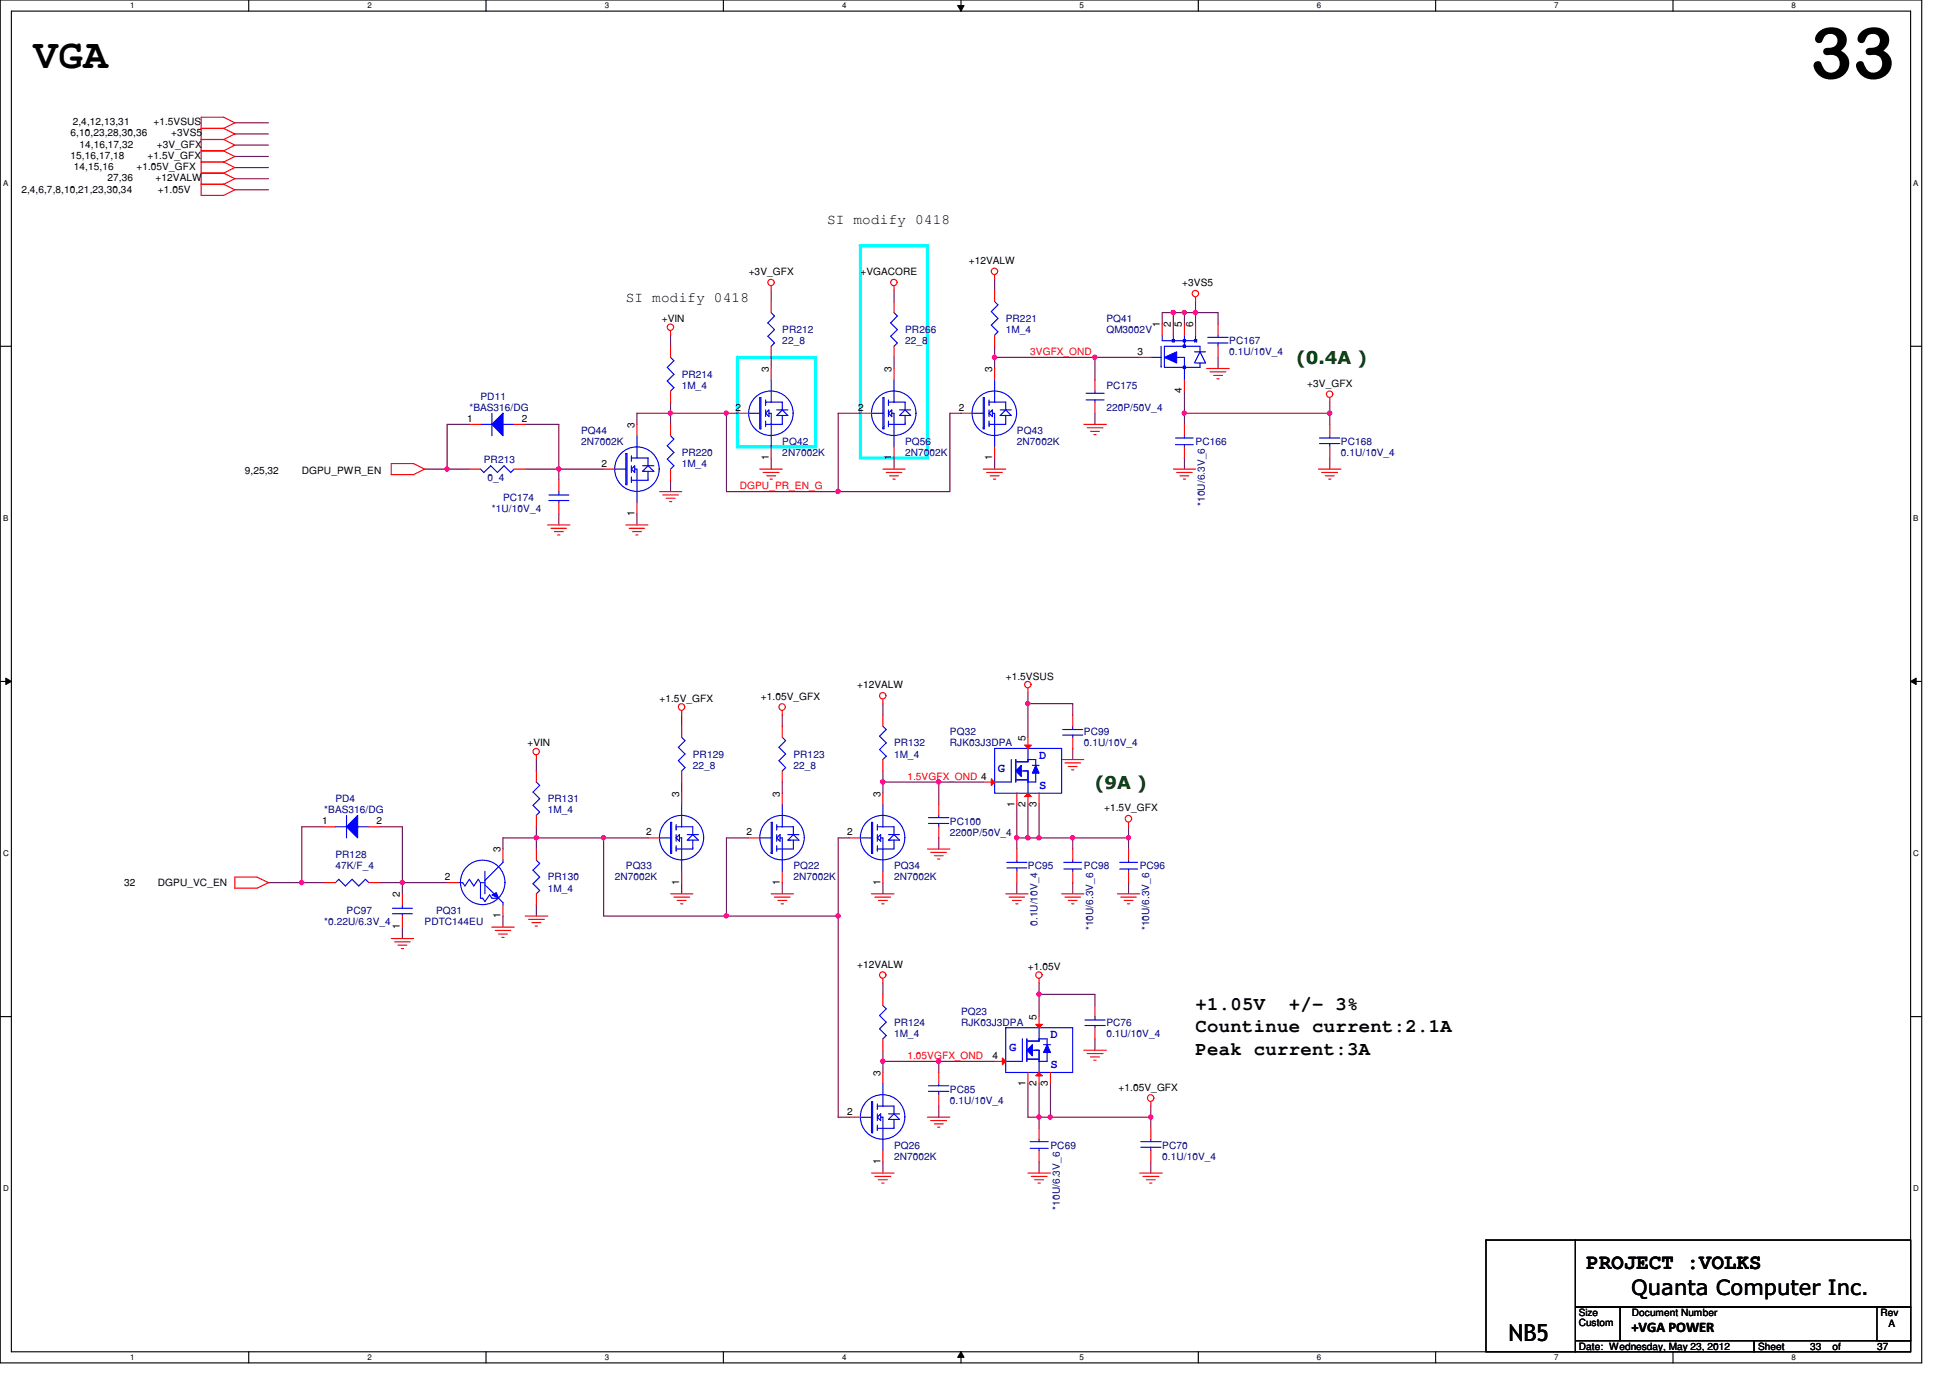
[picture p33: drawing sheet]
<svg xmlns="http://www.w3.org/2000/svg" width="297mm" height="210mm" viewBox="0 0 297 210" stroke-linecap="round" stroke-linejoin="round" font-family="sans-serif">
<defs><g id="words">
<text font-size="10.9" x="275.7" y="12">33</text>
<text font-size="6.3" x="5.1" y="10.3">VGA</text>
<text font-size="3.6" x="229.8" y="204.3">NB5</text>
<g font-size="3.2">
<text x="241.7" y="193.2">PROJECT :VOLKS</text>
<text x="248.5" y="197.3">Quanta Computer Inc.</text>
</g>
<g font-size="2.9">
<text x="182.1" y="153.9">+1.05V</text>
<text x="196.3" y="153.9">+/- 3%</text>
<text x="182.1" y="157.3">Countinue current:2.1A</text>
<text x="182.1" y="160.7">Peak current:3A</text>
</g>
<g font-size="2.7" fill="#003f00">
<text x="197.4" y="55.5">(0.4A )</text>
<text x="166.8" y="120.2">(9A )</text>
</g>
<g font-size="2.2">
<text x="126" y="34.2">SI modify 0418</text>
<text x="95.3" y="46.1">SI modify 0418</text>
<text x="248.5" y="202.9">+VGA POWER</text>
</g>
<g font-size="1.9" fill="#00f">
<text x="152" y="117.6">G</text>
<text x="158.3" y="115.6">D</text>
<text x="158.3" y="120.2">S</text>
<text x="153.7" y="160.1">G</text>
<text x="160" y="158.1">D</text>
<text x="160" y="162.7">S</text>
</g>
<g font-size="1.5">
<text x="10.7" y="20.8">6,10,23,28,30,36</text>
<text x="11.1" y="19.1">2,4,12,13,31</text>
<text x="12.1" y="22.5">14,16,17,32</text>
<text x="23.4" y="19.1">+1.5VSUS</text>
<text x="23.9" y="22.5">+3V_GFX</text>
<text x="26.1" y="20.8">+3VS5</text>
<text x="3.3" y="29.5">2,4,6,7,8,10,21,23,30,34</text>
<text x="10.7" y="24.2">15,16,17,18</text>
<text x="11.3" y="25.9">14,15,16</text>
<text x="16.4" y="27.6">27,36</text>
<text x="20.8" y="25.9">+1.05V_GFX</text>
<text x="22.5" y="24.2">+1.5V_GFX</text>
<text x="23.7" y="27.6">+12VALW</text>
<text x="24" y="29.5">+1.05V</text>
<text x="114" y="41.9">+3V_GFX</text>
<text x="131.1" y="41.9">+VGACORE</text>
<text x="147.6" y="40.2">+12VALW</text>
<text x="180.1" y="43.6">+3VS5</text>
<text x="100.8" y="49">+VIN</text>
<text x="176.7" y="49.9" transform="rotate(-90 176.7 49.9)">1</text>
<text x="178.3" y="49.9" transform="rotate(-90 178.3 49.9)">2</text>
<text x="180" y="49.9" transform="rotate(-90 180 49.9)">5</text>
<text x="181.7" y="49.9" transform="rotate(-90 181.7 49.9)">6</text>
<text x="117.1" y="56.7" transform="rotate(-90 117.1 56.7)">3</text>
<text x="135.8" y="56.7" transform="rotate(-90 135.8 56.7)">3</text>
<text x="151.1" y="56.7" transform="rotate(-90 151.1 56.7)">3</text>
<text x="173.3" y="54.1">3</text>
<text x="180" y="59.9" transform="rotate(-90 180 59.9)">4</text>
<text x="199.1" y="58.9">+3V_GFX</text>
<text x="71.2" y="64.3">1</text>
<text x="79.5" y="64.3">2</text>
<text x="96.6" y="65.2" transform="rotate(-90 96.6 65.2)">3</text>
<text x="112" y="62.6">2</text>
<text x="130.7" y="62.6">2</text>
<text x="146" y="62.6">2</text>
<text x="91.6" y="71.1">2</text>
<text x="117.1" y="70.1" transform="rotate(-90 117.1 70.1)">1</text>
<text x="135.8" y="70.1" transform="rotate(-90 135.8 70.1)">1</text>
<text x="151.1" y="70.1" transform="rotate(-90 151.1 70.1)">1</text>
<text x="37.3" y="72.2">9,25,32</text>
<text x="46" y="72.2">DGPU_PWR_EN</text>
<text x="96.6" y="78.6" transform="rotate(-90 96.6 78.6)">1</text>
<text x="100.5" y="106.9">+1.5V_GFX</text>
<text x="115.9" y="106.6">+1.05V_GFX</text>
<text x="130.6" y="104.9">+12VALW</text>
<text x="153.2" y="103.5">+1.5VSUS</text>
<text x="80.3" y="113.7">+VIN</text>
<text x="156.2" y="112.8" transform="rotate(-90 156.2 112.8)">5</text>
<text x="49.1" y="125.6">1</text>
<text x="57.4" y="125.6">2</text>
<text x="103.5" y="121.3" transform="rotate(-90 103.5 121.3)">3</text>
<text x="118.8" y="121.3" transform="rotate(-90 118.8 121.3)">3</text>
<text x="134.1" y="121.3" transform="rotate(-90 134.1 121.3)">3</text>
<text x="154.5" y="122.9" transform="rotate(-90 154.5 122.9)">1</text>
<text x="156.2" y="122.9" transform="rotate(-90 156.2 122.9)">2</text>
<text x="157.9" y="122.9" transform="rotate(-90 157.9 122.9)">3</text>
<text x="168.2" y="123.6">+1.5V_GFX</text>
<text x="76.2" y="129.8" transform="rotate(-90 76.2 129.8)">3</text>
<text x="98.4" y="127.3">2</text>
<text x="113.7" y="127.3">2</text>
<text x="129" y="127.3">2</text>
<text x="18.9" y="135">32</text>
<text x="24" y="135">DGPU_VC_EN</text>
<text x="60.9" y="136.7" transform="rotate(-90 60.9 136.7)">2</text>
<text x="67.8" y="134.1">2</text>
<text x="103.5" y="134.7" transform="rotate(-90 103.5 134.7)">1</text>
<text x="118.8" y="134.7" transform="rotate(-90 118.8 134.7)">1</text>
<text x="134.1" y="134.7" transform="rotate(-90 134.1 134.7)">1</text>
<text x="60.9" y="141.6" transform="rotate(-90 60.9 141.6)">1</text>
<text x="76.2" y="139.9" transform="rotate(-90 76.2 139.9)">1</text>
<text x="130.6" y="147.4">+12VALW</text>
<text x="156.6" y="147.7">+1.05V</text>
<text x="157.9" y="155.4" transform="rotate(-90 157.9 155.4)">5</text>
<text x="151.2" y="161.3">4</text>
<text x="134.1" y="163.9" transform="rotate(-90 134.1 163.9)">3</text>
<text x="156.2" y="165.4" transform="rotate(-90 156.2 165.4)">1</text>
<text x="157.9" y="165.4" transform="rotate(-90 157.9 165.4)">2</text>
<text x="159.6" y="165.4" transform="rotate(-90 159.6 165.4)">3</text>
<text x="170.4" y="166.1">+1.05V_GFX</text>
<text x="129" y="169.8">2</text>
<text x="134.1" y="177.3" transform="rotate(-90 134.1 177.3)">1</text>
<text x="240.5" y="200.5">Size</text>
<text x="240.5" y="202">Custom</text>
<text x="248.6" y="200.5">Document Number</text>
<text x="286.4" y="200.5">Rev</text>
<text x="287.7" y="202.2">A</text>
<text x="240.5" y="205.6">Date: Wednesday, May 23, 2012</text>
<text x="267.8" y="205.6">Sheet</text>
<text x="275.7" y="205.6">33</text>
<text x="279.1" y="205.6">of</text>
<text x="286" y="205.6">37</text>
</g>
<g font-size="1.5" fill="#00007f">
<text x="119.2" y="50.8">PR212</text>
<text x="119.2" y="52.5">22_8</text>
<text x="137.9" y="50.8">PR266</text>
<text x="137.9" y="52.5">22_8</text>
<text x="153.2" y="49">PR221</text>
<text x="153.2" y="50.8">1M_4</text>
<text x="168.5" y="49">PQ41</text>
<text x="168.5" y="50.8">QM3002V</text>
<text x="187.2" y="52.5">PC167</text>
<text x="103.8" y="57.5">PR214</text>
<text x="103.8" y="59.3">1M_4</text>
<text x="168.5" y="59.3">PC175</text>
<text x="187.2" y="54.1">0.1U/10V_4</text>
<text x="71.5" y="62.7">*BAS316/DG</text>
<text x="73.2" y="61">PD11</text>
<text x="168.5" y="62.7">220P/50V_4</text>
<text x="73.7" y="70.5">PR213</text>
<text x="88.5" y="66">PQ44</text>
<text x="88.5" y="67.8">2N7002K</text>
<text x="103.8" y="69.5">PR220</text>
<text x="103.8" y="71.2">1M_4</text>
<text x="119.2" y="67.8">PQ42</text>
<text x="119.2" y="69.5">2N7002K</text>
<text x="137.9" y="67.8">PQ56</text>
<text x="137.9" y="69.5">2N70</text>
<text x="141.6" y="69.5">02K</text>
<text x="154.9" y="66">PQ43</text>
<text x="154.9" y="67.8">2N7002K</text>
<text x="182.1" y="67.8">PC166</text>
<text x="204.3" y="67.8">PC168</text>
<text x="204.3" y="69.5">0.1U/10V_4</text>
<text x="74.3" y="73.2">0_4</text>
<text x="74.9" y="78">*1U/10V_4</text>
<text x="76.6" y="76.3">PC174</text>
<text x="183.6" y="77.1" transform="rotate(-90 183.6 77.1)">*10U/6.3V_6</text>
<text x="136.2" y="113.7">PR132</text>
<text x="144.7" y="112">PQ32</text>
<text x="144.7" y="113.7">RJK03J3DPA</text>
<text x="165.1" y="112">PC99</text>
<text x="165.1" y="113.7">0.1U/10V_4</text>
<text x="105.5" y="115.4">PR129</text>
<text x="105.5" y="117.1">22_8</text>
<text x="120.9" y="115.4">PR123</text>
<text x="120.9" y="117.1">22_8</text>
<text x="136.2" y="115.4">1M_4</text>
<text x="49.4" y="123.9">*BAS316/DG</text>
<text x="51.1" y="122.2">PD4</text>
<text x="83.4" y="122.2">PR131</text>
<text x="83.4" y="123.9">1M_4</text>
<text x="144.7" y="125.6">PC100</text>
<text x="51.1" y="130.7">PR128</text>
<text x="144.7" y="127.3">2200P/50V_4</text>
<text x="51.1" y="132.4">47K/F_4</text>
<text x="83.4" y="134.1">PR130</text>
<text x="83.4" y="135.8">1M_4</text>
<text x="93.6" y="134.1">2N7002K</text>
<text x="95.3" y="132.4">PQ33</text>
<text x="120.9" y="132.4">PQ22</text>
<text x="120.9" y="134.1">2N7002K</text>
<text x="136.2" y="132.4">PQ34</text>
<text x="136.2" y="134.1">2N7002K</text>
<text x="156.6" y="132.4">PC95</text>
<text x="165.1" y="132.4">PC98</text>
<text x="173.6" y="132.4">PC96</text>
<text x="49.4" y="140.9">*0.22U/6.3V_4</text>
<text x="52.8" y="139.2">PC97</text>
<text x="64.7" y="140.9">PDTC144EU</text>
<text x="66.4" y="139.2">PQ31</text>
<text x="158" y="141.1" transform="rotate(-90 158 141.1)">0.1U/10V_4</text>
<text x="166.5" y="141.7" transform="rotate(-90 166.5 141.7)">*10U/6.3V_6</text>
<text x="175" y="141.7" transform="rotate(-90 175 141.7)">*10U/6.3V_6</text>
<text x="146.4" y="154.6">PQ23</text>
<text x="136.2" y="156.3">PR124</text>
<text x="136.2" y="157.9">1M_4</text>
<text x="146.4" y="156.3">RJK03J3DPA</text>
<text x="168.5" y="156.3">PC76</text>
<text x="168.5" y="157.9">0.1U/10V_4</text>
<text x="144.7" y="166.5">PC85</text>
<text x="144.7" y="168.1">0.1U/10V_4</text>
<text x="136.2" y="175">PQ26</text>
<text x="136.2" y="176.7">2N7002K</text>
<text x="160" y="175">PC69</text>
<text x="177" y="175">PC70</text>
<text x="177" y="176.7">0.1U/10V_4</text>
<text x="161.5" y="184.3" transform="rotate(-90 161.5 184.3)">*10U/6.3V_6</text>
</g>
<g font-size="1.5" fill="#f00">
<text x="156.9" y="54.1">3VGFX_OND</text>
<text x="112.7" y="74.5">DGPU_PR_EN_G</text>
<text x="138.2" y="118.8">1.5VGFX_OND 4</text>
<text x="138.2" y="161.3">1.05VGFX_OND</text>
</g>
<g font-size="1.2">
<text x="19.8" y="1.3">1</text>
<text x="56" y="1.3">2</text>
<text x="92.1" y="1.3">3</text>
<text x="128.3" y="1.3">4</text>
<text x="164.5" y="1.3">5</text>
<text x="200.6" y="1.3">6</text>
<text x="236.8" y="1.3">7</text>
<text x="272.9" y="1.3">8</text>
<text x=".5" y="28.3">A</text>
<text x="291.5" y="28.3">A</text>
<text x=".5" y="79.4">B</text>
<text x="291.5" y="79.4">B</text>
<text x=".5" y="130.4">C</text>
<text x="291.5" y="130.4">C</text>
<text x=".5" y="181.5">D</text>
<text x="291.5" y="181.5">D</text>
<text x="19.8" y="207.2">1</text>
<text x="56" y="207.2">2</text>
<text x="92.1" y="207.2">3</text>
<text x="128.3" y="207.2">4</text>
<text x="164.5" y="207.2">5</text>
<text x="200.6" y="207.2">6</text>
<text x="236.8" y="207.2">7</text>
<text x="272.9" y="207.2">8</text>
</g>
</g></defs>
<path d="M0 0h292.7v207.6h-292.7zM1.7 1.7h289.3v204.2h-289.3z" fill="none" stroke="#000" stroke-width=".17"/>
<g fill="#fff">
<path d="M19.8 .2h.6v1.3h-.6z"/>
<path d="M19.8 206.1h.6v1.3h-.6z"/>
</g>
<path d="M37.9 0v1.7M37.9 205.9v1.7" fill="none" stroke="#000" stroke-width=".17"/>
<g fill="#fff">
<path d="M56 .2h.6v1.3h-.6z"/>
<path d="M56 206.1h.6v1.3h-.6z"/>
</g>
<path d="M74 0v1.7M74 205.9v1.7" fill="none" stroke="#000" stroke-width=".17"/>
<g fill="#fff">
<path d="M92.1 .2h.6v1.3h-.6z"/>
<path d="M92.1 206.1h.6v1.3h-.6z"/>
</g>
<path d="M110.2 0v1.7M110.2 205.9v1.7" fill="none" stroke="#000" stroke-width=".17"/>
<g fill="#fff">
<path d="M128.3 .2h.6v1.3h-.6z"/>
<path d="M128.3 206.1h.6v1.3h-.6z"/>
</g>
<path d="M146.4 0v1.7M146.4 205.9v1.7" fill="none" stroke="#000" stroke-width=".17"/>
<path d="M145.9 .8h1l-.5 .9zM146.4 205.9l.5 .9h-1z" fill="#000"/>
<path d="M145.9 .8h1l-.5 .9zM146.4 205.9l.5 .9h-1z" fill="none" stroke="#000" stroke-width=".15"/>
<g fill="#fff">
<path d="M164.5 .2h.6v1.3h-.6z"/>
<path d="M164.5 206.1h.6v1.3h-.6z"/>
</g>
<path d="M182.5 0v1.7M182.5 205.9v1.7" fill="none" stroke="#000" stroke-width=".17"/>
<g fill="#fff">
<path d="M200.6 .2h.6v1.3h-.6z"/>
<path d="M200.6 206.1h.6v1.3h-.6z"/>
</g>
<path d="M218.7 0v1.7M218.7 205.9v1.7" fill="none" stroke="#000" stroke-width=".17"/>
<g fill="#fff">
<path d="M236.8 .2h.6v1.3h-.6z"/>
<path d="M236.8 206.1h.6v1.3h-.6z"/>
</g>
<path d="M254.8 0v1.7M254.8 205.9v1.7" fill="none" stroke="#000" stroke-width=".17"/>
<g fill="#fff">
<path d="M272.9 .2h.7v1.3h-.7z"/>
<path d="M272.9 206.1h.7v1.3h-.7z"/>
<path d="M.5 27.2h.7v1.4h-.7z"/>
<path d="M291.5 27.2h.7v1.4h-.7z"/>
<path d="M.5 78.3h.7v1.3h-.7z"/>
<path d="M291.5 78.3h.7v1.3h-.7z"/>
</g>
<path d="M0 52.7h1.7M291 52.7h1.7" fill="none" stroke="#000" stroke-width=".17"/>
<g fill="#fff">
<path d="M.5 129.3h.8v1.4h-.8z"/>
<path d="M291.5 129.3h.8v1.4h-.8z"/>
</g>
<path d="M0 103.8h1.7M291 103.8h1.7" fill="none" stroke="#000" stroke-width=".17"/>
<path d="M.9 103.3l.8 .5-.8 .5zM291 103.8l.9-.5v1z" fill="#000"/>
<path d="M.9 103.3l.8 .5-.8 .5zM291 103.8l.9-.5v1z" fill="none" stroke="#000" stroke-width=".15"/>
<g fill="#fff">
<path d="M.5 180.4h.8v1.3h-.8z"/>
<path d="M291.5 180.4h.8v1.3h-.8z"/>
</g>
<path d="M0 154.9h1.7M291 154.9h1.7" fill="none" stroke="#000" stroke-width=".17"/>
<path d="M131.1 37.4h10.2v32.4h-10.2zM112.3 54.4h11.9v13.7h-11.9z" fill="none" stroke="#0ff" stroke-width=".51"/>
<path d="M102.1 51.1v1.6M117.5 44.2v1.7M117.5 54.4v1.7M151.5 52.7v1.7M97 62.9v1.7M97 78.3v1.7M102.1 62.9h8.6v12M117.5 69.8v1.7" fill="none" stroke="#7f003f" stroke-width=".17"/>
<circle cx="151.5" cy="54.4" r=".32" fill="#f0f"/>
<circle cx="151.5" cy="54.4" r=".32" fill="none" stroke="#f0f" stroke-width=".17"/>
<path d="M166.8 54.4h-15.3v1.7" fill="none" stroke="#7f003f" stroke-width=".17"/>
<circle cx="166.8" cy="54.4" r=".32" fill="#f0f"/>
<circle cx="166.8" cy="54.4" r=".32" fill="none" stroke="#f0f" stroke-width=".17"/>
<path d="M151.5 42.5v1.7M110.7 62.9h1.6M151.5 69.8v1.7" fill="none" stroke="#7f003f" stroke-width=".17"/>
<circle cx="110.6" cy="62.9" r=".32" fill="#f0f"/>
<circle cx="110.6" cy="62.9" r=".32" fill="none" stroke="#f0f" stroke-width=".17"/>
<path d="M102.1 61.3v3.3" fill="none" stroke="#7f003f" stroke-width=".17"/>
<circle cx="102.1" cy="62.9" r=".32" fill="#f0f"/>
<circle cx="102.1" cy="62.9" r=".32" fill="none" stroke="#f0f" stroke-width=".17"/>
<path d="M97 62.9h5.1M102.1 73.2v1.7M110.7 74.9h17" fill="none" stroke="#7f003f" stroke-width=".17"/>
<circle cx="127.6" cy="74.9" r=".32" fill="#f0f"/>
<circle cx="127.6" cy="74.9" r=".32" fill="none" stroke="#f0f" stroke-width=".17"/>
<path d="M81.7 115.7v1.7M76.6 127.6v1.7M76.6 139.5v1.7M81.7 127.6v1.7" fill="none" stroke="#7f003f" stroke-width=".17"/>
<circle cx="81.7" cy="127.6" r=".32" fill="#f0f"/>
<circle cx="81.7" cy="127.6" r=".32" fill="none" stroke="#f0f" stroke-width=".17"/>
<path d="M81.7 137.8v1.7M91.9 127.6h6.8M163.4 127.6h8.5" fill="none" stroke="#7f003f" stroke-width=".17"/>
<circle cx="171.9" cy="127.6" r=".32" fill="#f0f"/>
<circle cx="171.9" cy="127.6" r=".32" fill="none" stroke="#f0f" stroke-width=".17"/>
<circle cx="163.4" cy="127.6" r=".32" fill="#f0f"/>
<circle cx="163.4" cy="127.6" r=".32" fill="none" stroke="#f0f" stroke-width=".17"/>
<path d="M154.9 127.6v1.7M154.9 134.5v1.6M171.9 125.9v1.7M171.9 134.5v1.6" fill="none" stroke="#7f003f" stroke-width=".17"/>
<circle cx="154.9" cy="127.6" r=".32" fill="#f0f"/>
<circle cx="154.9" cy="127.6" r=".32" fill="none" stroke="#f0f" stroke-width=".17"/>
<path d="M156.6 107.2v5.1M127.7 127.6h1.7M154.9 127.6h1.7M171.9 127.6v1.7" fill="none" stroke="#7f003f" stroke-width=".17"/>
<circle cx="156.6" cy="107.2" r=".32" fill="#f0f"/>
<circle cx="156.6" cy="107.2" r=".32" fill="none" stroke="#f0f" stroke-width=".17"/>
<path d="M156.6 127.6h1.7" fill="none" stroke="#7f003f" stroke-width=".17"/>
<circle cx="158.3" cy="127.6" r=".32" fill="#f0f"/>
<circle cx="158.3" cy="127.6" r=".32" fill="none" stroke="#f0f" stroke-width=".17"/>
<path d="M143 119.1h6.8" fill="none" stroke="#7f003f" stroke-width=".17"/>
<circle cx="143" cy="119.1" r=".32" fill="#f0f"/>
<circle cx="143" cy="119.1" r=".32" fill="none" stroke="#f0f" stroke-width=".17"/>
<path d="M154.9 122.5v5.1M156.6 122.5v5.1M158.3 122.5v5.1" fill="none" stroke="#7f003f" stroke-width=".17"/>
<circle cx="156.6" cy="127.6" r=".32" fill="#f0f"/>
<circle cx="156.6" cy="127.6" r=".32" fill="none" stroke="#f0f" stroke-width=".17"/>
<path d="M134.5 117.4v1.7M143 119.1v3.4M143 127.6v1.7" fill="none" stroke="#7f003f" stroke-width=".17"/>
<circle cx="134.5" cy="119.1" r=".32" fill="#f0f"/>
<circle cx="134.5" cy="119.1" r=".32" fill="none" stroke="#f0f" stroke-width=".17"/>
<path d="M134.5 107.2v1.7M143 119.1h-8.5v1.7M91.9 127.6v11.9M134.5 134.5v1.6" fill="none" stroke="#7f003f" stroke-width=".17"/>
<circle cx="91.9" cy="127.6" r=".32" fill="#f0f"/>
<circle cx="91.9" cy="127.6" r=".32" fill="none" stroke="#f0f" stroke-width=".17"/>
<path d="M127.7 139.5v30.7" fill="none" stroke="#7f003f" stroke-width=".17"/>
<circle cx="127.6" cy="139.5" r=".32" fill="#f0f"/>
<circle cx="127.6" cy="139.5" r=".32" fill="none" stroke="#f0f" stroke-width=".17"/>
<path d="M35.8 18.7h5.1M35.8 27.2h5.1M35.8 25.5h5.1M35.8 23.8h5.1M35.8 22.1h5.1M35.8 20.4h5.1M156.6 105.5v1.7h6.8v1.7M163.4 114v1.7M49.4 125.9h-3.4v8.6h3.4" fill="none" stroke="#7f003f" stroke-width=".17"/>
<circle cx="45.9" cy="134.4" r=".32" fill="#f0f"/>
<circle cx="45.9" cy="134.4" r=".32" fill="none" stroke="#f0f" stroke-width=".17"/>
<path d="M40.9 134.5h5.1M61.3 125.9v8.6h6.8M61.3 141.2v1.8" fill="none" stroke="#7f003f" stroke-width=".17"/>
<circle cx="61.3" cy="134.4" r=".32" fill="#f0f"/>
<circle cx="61.3" cy="134.4" r=".32" fill="none" stroke="#f0f" stroke-width=".17"/>
<path d="M71.5 64.6h-3.4v6.9h3.4M80 64.6h5.1M91.9 71.5h-6.8v1.7M61.3 134.5v1.6M81.7 125.9v1.7h-5.1" fill="none" stroke="#7f003f" stroke-width=".17"/>
<circle cx="68.1" cy="71.4" r=".32" fill="#f0f"/>
<circle cx="68.1" cy="71.4" r=".32" fill="none" stroke="#f0f" stroke-width=".17"/>
<path d="M64.7 71.5h3.4M85.1 64.6v6.9" fill="none" stroke="#7f003f" stroke-width=".17"/>
<circle cx="85.1" cy="71.4" r=".32" fill="#f0f"/>
<circle cx="85.1" cy="71.4" r=".32" fill="none" stroke="#f0f" stroke-width=".17"/>
<g fill="none" stroke="#7f003f" stroke-width=".17">
<path d="M35.8 28.9h5.1M80 71.5h5.1M85.1 78.3v1.7M103.8 108.9v1.7M103.8 119.1v1.7M119.2 108.9v1.7M119.2 119.1v1.7M57.9 125.9h3.4M57.9 134.5h3.4M81.7 127.6h10.2M103.8 134.5v1.6M114 127.6h-3.3v11.9h17"/>
<path d="M119.2 134.5v1.6M127.7 170.2h1.7"/>
</g>
<circle cx="110.6" cy="139.5" r=".32" fill="#f0f"/>
<circle cx="110.6" cy="139.5" r=".32" fill="none" stroke="#f0f" stroke-width=".17"/>
<path d="M177 47.6h1.7M182.1 47.6h3.4M202.6 61.3v3.3M202.6 69.8v1.7M91.9 139.5h18.8M127.7 127.6v11.9" fill="none" stroke="#7f003f" stroke-width=".17"/>
<circle cx="182.1" cy="47.6" r=".32" fill="#f0f"/>
<circle cx="182.1" cy="47.6" r=".32" fill="none" stroke="#f0f" stroke-width=".17"/>
<path d="M177 47.6v1.8M178.7 47.6h1.7M182.1 45.9v1.7" fill="none" stroke="#7f003f" stroke-width=".17"/>
<circle cx="178.7" cy="47.6" r=".32" fill="#f0f"/>
<circle cx="178.7" cy="47.6" r=".32" fill="none" stroke="#f0f" stroke-width=".17"/>
<path d="M166.8 54.4v3.5M178.7 47.6v1.8M166.8 62.9v1.7M180.4 62.9h22.2" fill="none" stroke="#7f003f" stroke-width=".17"/>
<circle cx="202.5" cy="62.9" r=".32" fill="#f0f"/>
<circle cx="202.5" cy="62.9" r=".32" fill="none" stroke="#f0f" stroke-width=".17"/>
<circle cx="180.4" cy="62.9" r=".32" fill="#f0f"/>
<circle cx="180.4" cy="62.9" r=".32" fill="none" stroke="#f0f" stroke-width=".17"/>
<path d="M180.4 47.6v1.8M180.4 59.6v3.3" fill="none" stroke="#7f003f" stroke-width=".17"/>
<circle cx="180.4" cy="47.6" r=".32" fill="#f0f"/>
<circle cx="180.4" cy="47.6" r=".32" fill="none" stroke="#f0f" stroke-width=".17"/>
<path d="M166.8 54.4h6.8M180.4 47.6h1.7v1.8M185.5 47.6v1.8M185.5 54.4v1.7M180.4 62.9v1.7M180.4 69.8v1.7M158.3 127.6h5.1v1.7M163.4 134.5v1.6M175.3 170.2v1.7M175.3 177v1.7" fill="none" stroke="#7f003f" stroke-width=".17"/>
<circle cx="175.3" cy="170.2" r=".32" fill="#f0f"/>
<circle cx="175.3" cy="170.2" r=".32" fill="none" stroke="#f0f" stroke-width=".17"/>
<path d="M158.3 151.5h8.5M158.3 170.2h1.7" fill="none" stroke="#7f003f" stroke-width=".17"/>
<circle cx="158.3" cy="151.4" r=".32" fill="#f0f"/>
<circle cx="158.3" cy="151.4" r=".32" fill="none" stroke="#f0f" stroke-width=".17"/>
<path d="M158.3 149.7v5.2M160 170.2h15.3" fill="none" stroke="#7f003f" stroke-width=".17"/>
<circle cx="160" cy="170.2" r=".32" fill="#f0f"/>
<circle cx="160" cy="170.2" r=".32" fill="none" stroke="#f0f" stroke-width=".17"/>
<path d="M143 161.7h8.5M156.6 170.2h1.7M175.3 168.5v1.7" fill="none" stroke="#7f003f" stroke-width=".17"/>
<circle cx="143" cy="161.6" r=".32" fill="#f0f"/>
<circle cx="143" cy="161.6" r=".32" fill="none" stroke="#f0f" stroke-width=".17"/>
<path d="M134.5 160v3.4M143 161.7v1.7M143 168.5v1.7M156.6 165.1v5.1M158.3 165.1v5.1M160 165.1v5.1" fill="none" stroke="#7f003f" stroke-width=".17"/>
<circle cx="134.5" cy="161.6" r=".32" fill="#f0f"/>
<circle cx="134.5" cy="161.6" r=".32" fill="none" stroke="#f0f" stroke-width=".17"/>
<path d="M134.5 149.7v1.8M166.8 151.5v1.7M166.8 158.2v1.8M134.5 161.7h8.5M134.5 177v1.7M158.3 170.2v1.7M158.3 177v1.7" fill="none" stroke="#7f003f" stroke-width=".17"/>
<circle cx="158.3" cy="170.2" r=".32" fill="#f0f"/>
<circle cx="158.3" cy="170.2" r=".32" fill="none" stroke="#f0f" stroke-width=".17"/>
<path d="M136.2 44.2v1.7M136.2 54.4v1.7M131.1 62.9h-3.4v12h17v-12h1.7M136.2 69.8v1.7" fill="none" stroke="#7f003f" stroke-width=".17"/>
<g fill="none" stroke="#f00" stroke-width=".17">
<path d="M30.6 19.6h3.5M34.1 19.6l1.7-.9-1.7-.8h-3.5v11.9h3.5l1.7-.9-1.7-.8M34.1 19.6l1.7 .8-1.7 .9M30.6 23h3.5M30.6 24.7h3.5M30.6 26.4h3.5M30.6 28.1h3.5M30.6 21.3h3.5M34.1 23l1.7 .8-1.7 .9M34.1 26.4l1.7 .8-1.7 .9M34.1 21.3l1.7 .8-1.7 .9M34.1 24.7l1.7 .8-1.7 .9"/>
<path d="M102.1 50.4v.7M117.5 43.6v.6M136.2 43.6v.6M151.5 41.9v.6M151.5 44.2v1.7M151.5 51.1v1.6M182.1 45.3v.6M183.8 56.1h3.4M184.3 56.6h2.4M184.9 57.2h1.3M185.4 57.7h.3M59.6 70.6h3.4l1.7 .9-1.7 .8h-3.4z"/>
<path d="M83.4 80h3.4M95.3 80h3.4M100.5 74.9h3.3M101 75.4h2.3M101.5 75.9h1.3M102 76.4h.3M115.7 71.5h3.5M116.2 72h2.5M116.8 72.5h1.3M117.3 73h.3M134.5 71.5h3.4M135 72h2.4"/>
<path d="M135.5 72.5h1.4M136 73h.4M149.8 71.5h3.4M150.3 72h2.4M150.8 72.5h1.4M151.3 73h.4M165.1 64.6h3.4M165.6 65.2h2.4M166.1 65.7h1.4M166.6 66.2h.4M178.7 71.5h3.4M179.2 72h2.4"/>
<path d="M179.7 72.5h1.4M180.3 73h.3M180.4 64.6v1.8M180.4 68.1v1.7M200.8 71.5h3.5M201.3 72h2.4M201.9 72.5h1.3M202.4 73h.3M202.6 60.6v.7M83.9 80.5h2.4M84.5 81h1.3M85 81.5h.3"/>
<path d="M95.8 80.5h2.4M96.3 81h1.4M96.9 81.5h.3M81.7 115v.7M103.8 108.2v.7M119.2 108.2v.7M134.5 106.5v.7M156.6 104.8v.7M161.7 115.7h3.4M162.2 116.2h2.4M162.7 116.8h1.4M163.2 117.3h.4"/>
<path d="M35.8 133.6h3.4l1.7 .9-1.7 .8h-3.4zM80 139.5h3.4M102.1 136.1h3.4M102.7 136.7h2.3M103.2 137.2h1.3M103.7 137.7h.3M117.5 136.1h3.4M118 136.7h2.4M118.5 137.2h1.3M119 137.7h.3M129.4 127.6h1.7M132.8 136.1h3.4"/>
<path d="M133.3 136.7h2.4M133.8 137.2h1.4M134.3 137.7h.4M134.5 120.8v1.7M134.5 132.7v1.8M141.3 129.3h3.4M141.8 129.8h2.4M142.3 130.3h1.4M142.8 130.9h.4M153.2 136.1h3.4M153.7 136.7h2.4M154.2 137.2h1.4"/>
<path d="M154.7 137.7h.4M161.7 136.1h3.4M162.2 136.7h2.4M162.7 137.2h1.4M163.2 137.7h.4M170.2 136.1h3.4M170.7 136.7h2.4M171.2 137.2h1.4M171.7 137.7h.4M171.9 125.3v.6M59.6 143h3.4M60.1 143.5h2.4"/>
<path d="M60.6 144h1.4M61.1 144.5h.4M74.9 141.2h3.4M75.4 141.7h2.4M75.9 142.3h1.4M76.5 142.8h.3M80.5 140h2.4M81 140.5h1.4M81.5 141.1h.4M134.5 149.1v.6M158.3 149.1v.6M165.1 160h3.4"/>
<path d="M129.4 170.2h1.7M132.8 178.7h3.4M133.3 179.2h2.4M133.8 179.7h1.4M134.5 163.4v1.7M134.5 175.3v1.7M141.3 170.2h3.4M141.8 170.7h2.4M142.3 171.2h1.4M142.8 171.7h.4M143 163.4v1.7M143 166.8v1.7"/>
<path d="M156.6 178.7h3.4M157.1 179.2h2.4M157.6 179.7h1.4M165.6 160.5h2.4M166.1 161h1.4M166.6 161.5h.4M173.6 178.7h3.4M174.1 179.2h2.4M174.6 179.7h1.4M175.3 167.8v.7M134.3 180.2h.4M158.1 180.2h.4"/>
<path d="M175.1 180.2h.4"/>
<circle cx="102.1" cy="49.8" r=".49"/>
<circle cx="117.4" cy="43" r=".49"/>
<circle cx="136.2" cy="43" r=".49"/>
<circle cx="151.5" cy="41.3" r=".49"/>
<circle cx="182.1" cy="44.7" r=".49"/>
<circle cx="202.5" cy="60" r=".49"/>
<circle cx="81.7" cy="114.5" r=".49"/>
<circle cx="103.8" cy="107.7" r=".5"/>
<circle cx="119.1" cy="107.7" r=".5"/>
<circle cx="134.5" cy="106" r=".49"/>
<circle cx="156.6" cy="104.3" r=".49"/>
<circle cx="171.9" cy="124.7" r=".5"/>
<circle cx="134.5" cy="148.5" r=".49"/>
<circle cx="158.3" cy="148.5" r=".49"/>
<circle cx="175.3" cy="167.3" r=".5"/>
</g>
<path d="M226.4 188.9h13.6v17h-13.6zM240 188.9h51v10.2h-51zM240 199.1h6.8v5.1h-6.8zM246.8 199.1h44.2v5.1h-44.2zM285.9 199.1h5.1v5.1h-5.1zM240 204.2h27.2v1.7h-27.2zM267.2 204.2h23.8v1.7h-23.8z" fill="none" stroke="#000" stroke-width=".17"/>
<g fill="none" stroke="#00f" stroke-width=".17">
<path d="M151.5 45.9l.5 .5-1 1.1 1 1-1 1 1 1-.5 .6M179.1 67.7h2.7M179.1 66.7h2.7M180.4 66.4v.3M180.4 67.7v.4M131.1 127.6h1.7M132.8 125.3h.1v4.7h-.1zM133.6 125.9h2.6v1.2M133.6 125.6v.8M133.6 127.1v1M133.6 128.8v.9M134.2 127.6h.3v5.1"/>
<path d="M134.2 127.1v1l-.6-.5zM134.5 122.5v3.4M135.3 127.1h1.7M136.2 128v1.3h-2.6M136.2 127.1l.8 .9h-1.7zM131.1 170.2h1.7M132.8 167.8h.1v4.8h-.1zM133.6 168.5h2.6v1.2M133.6 168.1v.9M133.6 169.7v1M133.6 171.4v.8M134.2 170.2h.3v5.1"/>
<path d="M134.2 169.7v1l-.6-.5zM134.5 165.1v3.4M135.3 169.7h1.7M136.2 170.5v1.4h-2.6M136.2 169.7l.8 .8h-1.7zM141.4 166.2h3.1M141.4 165.4h3.1M143 165.1v.3M143 166.2v.6"/>
<circle cx="134.4" cy="127.6" r="3.4"/>
<circle cx="134.4" cy="170.1" r="3.4"/>
</g>
<path d="M76.6 62.9v3.5l-1.7-1.8z" fill="#00f"/>
<path d="M73.2 64.6h1.7M74.9 62.9v3.5M76.6 62.9v3.5l-1.7-1.8zM76.6 64.6h1.7" fill="none" stroke="#00f" stroke-width=".17"/>
<path d="M71.5 64.6h1.7M78.3 64.6h1.7" fill="none" stroke="#f00" stroke-width=".17"/>
<path d="M157.3 159.1v1.7l-.9-.8z" fill="#00f"/>
<path d="M157.3 159.1v1.7l-.9-.8z" fill="none" stroke="#00f" stroke-width=".17"/>
<path d="M159.5 159.1l.5 1.2h-1z" fill="#00f"/>
<path d="M153.2 156.5h10.2v6.9h-10.2zM155.7 158.2v3.5h-2.5M156.4 158.2v3.5M157.3 160h1v3.4M158.3 156.5v2.1h-1.9M158.3 158.2h1.2v.9M159 159.1h1M159.5 159.1l.5 1.2h-1zM156.4 161.3h1.9M159.5 160.3v1.4h-1.2" fill="none" stroke="#00f" stroke-width=".17"/>
<path d="M152.7 161.2l.5 .5-.5 .5z" fill="#f00"/>
<path d="M151.5 161.7h1.7M152.7 161.2l.5 .5-.5 .5z" fill="none" stroke="#f00" stroke-width=".17"/>
<path d="M157.8 163.9l.5-.5 .5 .5z" fill="#f00"/>
<path d="M156.6 163.4v1.7M157.8 163.9l.5-.5 .5 .5zM158.3 163.4v1.7M160 163.4v1.7" fill="none" stroke="#f00" stroke-width=".17"/>
<path d="M157.8 156h1l-.5 .5z" fill="#f00"/>
<path d="M117.5 45.9v1.7M117.5 52.7v1.7M151.5 56.1v1.8M146.4 62.9h1.7M151.5 68.1v1.7M157.8 156h1l-.5 .5zM158.3 154.9v1.6" fill="none" stroke="#f00" stroke-width=".17"/>
<g fill="none" stroke="#00f" stroke-width=".17">
<path d="M117.5 47.6l.5 .5-1 1.1 1 1-1 1 1 1-.5 .5M151.5 57.9v3.4M148.1 62.9h1.7M149.8 60.6h.1v4.7h-.1zM150.7 61.3h2.5v1.1M150.7 60.9v.9M150.7 62.4v1.1M150.7 64.1v.9M151.2 62.9h.3v5.2M151.2 62.4v1.1l-.5-.6zM152.4 63.3l.8-.9 .8 .9zM152.4 62.4h1.6"/>
<path d="M153.2 63.3v1.3h-2.5"/>
<circle cx="151.5" cy="62.9" r="3.4"/>
</g>
<path d="M154.7 117.4l.9-.8v1.7z" fill="#00f"/>
<path d="M154.7 117.4l.9-.8v1.7z" fill="none" stroke="#00f" stroke-width=".17"/>
<path d="M157.8 116.6l.5 1.2h-1z" fill="#00f"/>
<path d="M151.5 114h10.2v6.8h-10.2zM154 115.7v3.4h-2.5M154.7 115.7v3.4M154.7 118.8h1.9M155.6 117.4h1v3.4M156.6 114v2h-1.9M156.6 115.7h1.2v.9M157.3 116.6h1M157.8 116.6l.5 1.2h-1zM157.8 117.8v1.3h-1.2" fill="none" stroke="#00f" stroke-width=".17"/>
<path d="M151 118.6l.5 .5-.5 .5z" fill="#f00"/>
<path d="M149.8 119.1h1.7M151 118.6l.5 .5-.5 .5z" fill="none" stroke="#f00" stroke-width=".17"/>
<path d="M156.1 121.3l.5-.5 .5 .5z" fill="#f00"/>
<path d="M154.9 120.8v1.7M156.1 121.3l.5-.5 .5 .5zM156.6 120.8v1.7M158.3 120.8v1.7" fill="none" stroke="#f00" stroke-width=".17"/>
<path d="M156.1 113.5h1l-.5 .5z" fill="#f00"/>
<path d="M202.6 64.6v1.8M202.6 68.1v1.7M156.1 113.5h1l-.5 .5zM156.6 112.3v1.7M143 122.5v1.7M143 125.9v1.7" fill="none" stroke="#f00" stroke-width=".17"/>
<path d="M201 67.6h3.1M201 66.7h3.1M202.6 66.4v.3M202.6 67.6v.5M141.4 125.4h3.1M141.4 124.5h3.1M143 124.2v.3M143 125.4v.5" fill="none" stroke="#00f" stroke-width=".17"/>
<path d="M54.5 124.2v3.4l-1.7-1.7z" fill="#00f"/>
<g fill="none" stroke="#00f" stroke-width=".17">
<path d="M136.2 57.9v3.4M132.8 62.9h1.7M134.5 60.6h.2v4.7h-.2zM135.3 61.3h2.6v1.1M135.3 60.9v.9M135.3 62.4v1.1M135.3 64.1v.9M135.8 62.9h.4v5.2M135.8 62.4v1.1l-.5-.6zM137 63.3l.9-.9 .8 .9zM137 62.4h1.7M137.9 63.3v1.3h-2.6"/>
<path d="M161.9 111.1h3M161.9 112h3M163.4 110.6v.5M163.4 112v.3M51.1 125.9h1.7M51.1 134.5l.5-.6 1 1.1 1-1.1 1 1.1 1.1-1.1 .5 .6M52.8 124.2v3.4M54.5 124.2v3.4l-1.7-1.7zM54.5 125.9h1.7M156.9 174.9h2.8M156.9 173.9h2.8M158.3 173.6v.3"/>
<path d="M158.3 174.9v.4"/>
<circle cx="136.1" cy="62.9" r="3.4"/>
</g>
<path d="M136.2 56.1v1.8M131.1 62.9h1.7M136.2 68.1v1.7M163.4 108.9v1.7M163.4 112.3v1.7M49.4 125.9h1.7M49.4 134.5h1.7M56.2 125.9h1.7M56.2 134.5h1.7M158.3 171.9v1.7M158.3 175.3v1.7" fill="none" stroke="#f00" stroke-width=".17"/>
<path d="M74.9 136.3l.7-.3 .3 .8z" fill="#00f"/>
<g fill="none" stroke="#00f" stroke-width=".17">
<path d="M102.1 54.4l.6 .5-1.1 1.1 1.1 1-1.1 1 1.1 1.1-.6 .5M117.5 57.9v3.4M136.2 47.6l.5 .5-1 1.1 1 1-1 1 1 1-.5 .5M165.4 59.9h2.8M166.8 59.6v.3M184 52.2h3.1M184 51.4h3.1M185.5 51.1v.3M185.5 52.2v.5M73.2 71.5l.5 .5 1.1-1 1 1 1-1 1 1 .5-.5M83.6 75.4h3.1M83.6 76.2h3.1"/>
<path d="M85.1 74.9v.5M85.1 76.2v.4M93.6 71.5h1.7M95.3 69.1h.2v4.7h-.2zM96.2 69.8h2.5v1.2M96.2 69.4v.9M96.2 71v1M96.2 72.6v.9M96.7 71.5h.3v5.1M96.7 71v1l-.5-.5zM97 66.4v3.4M97.9 71.8l.8-.8 .9 .8z"/>
<path d="M97.9 71h1.7M98.7 71.8v1.4h-2.5M102.1 66.4l.6 .5-1.1 1 1.1 1-1.1 1 1.1 1.1-.6 .5M114 62.9h1.7M115.7 60.6h.2v4.7h-.2zM116.6 61.3h2.6v1.1M116.6 60.9v.9M116.6 62.4v1.1M116.6 64.1v.9M117.1 62.9h.4v5.2M117.1 62.4v1.1l-.5-.6zM118.3 62.4h1.7"/>
<path d="M119.2 63.3v1.3h-2.6M119.2 62.4l.8 .9h-1.7zM165.4 60.9h2.8M166.8 60.9v.4M81.7 119.1l.5 .5-1 1 1 1.1-1 1 1 1-.5 .5M103.8 112.3l.5 .5-1 1 1 1.1-1 1 1 1-.5 .5M119.2 112.3l.5 .5-1 1 1 1.1-1 1 1 1-.5 .5M134.5 110.6l.5 .5-1 1 1 1.1-1 1 1 1-.5 .5M59.8 138.3h3M59.8 139.2h3M61.3 137.8v.5M61.3 139.2v.3"/>
<path d="M69.8 134.5h.7l.3 .5 .7-1.1 .7 1.1 .7-1.1 .3 .6M73.2 134.5h.7M73.2 134.5v2.3h.3l.4 .5 .7-1 .3 .5h1M73.9 132.7v3.4M73.9 134.8l1.4 1.3M74.9 136.3l.7-.3 .3 .8zM75.9 136.8l.7 .7v.3M76.6 131v.4l-2.7 2.7M81.7 131l.5 .5-1 1 1 1.1-1 1 1 1-.5 .5M100.5 127.6h1.6M102.1 125.3h.2v4.7h-.2zM103 125.9h2.5v1.2"/>
<path d="M103 125.6v.8M103 127.1v1M103 128.8v.9M103.5 127.6h.3v5.1M103.5 127.1v1l-.5-.5zM103.8 122.5v3.4M104.7 127.1h1.7M105.5 128v1.3h-2.5M105.5 127.1l.9 .9h-1.7zM115.7 127.6h1.8M117.5 125.3h.1v4.7h-.1zM118.3 125.9h2.6v1.2"/>
<path d="M118.3 125.6v.8M118.3 127.1v1M118.3 128.8v.9M118.8 127.6h.4v5.1M118.8 127.1v1l-.5-.5zM119.2 122.5v3.4M120 127.1h1.7M120.9 127.1l.8 .9h-1.7zM120.9 128v1.3h-2.6M153.4 131.4h3M153.4 132.2h3M154.9 131v.4"/>
<path d="M154.9 132.2v.5M162 132.4h2.8M162 131.4h2.8M163.4 131v.4M163.4 132.4v.3M170.6 132.4h2.7M170.6 131.4h2.7M171.9 131v.4M171.9 132.4v.3M134.5 153.2l.5 .5-1 1 1 1-1 1 1 1-.5 .5M165.3 155.4h3.1M165.3 156.2h3.1"/>
<path d="M166.8 154.9v.5M166.8 156.2v.3M173.8 174.8h3.1M173.8 173.9h3.1M175.3 173.6v.3M175.3 174.8v.5"/>
<circle cx="97" cy="71.5" r="3.4"/>
<circle cx="117.4" cy="62.9" r="3.4"/>
<circle cx="73.5" cy="134.4" r="3.4"/>
<circle cx="103.8" cy="127.6" r="3.4"/>
<circle cx="119.1" cy="127.6" r="3.4"/>
</g>
<g fill="none" stroke="#f00" stroke-width=".17">
<path d="M102.1 52.7v1.7M102.1 59.6v1.7M117.5 56.1v1.8M136.2 45.9v1.7M136.2 52.7v1.7M166.8 57.9v1.7M185.5 49.4v1.7M185.5 52.7v1.7M71.5 71.5h1.7M78.3 71.5h1.7M85.1 73.2v1.7M85.1 76.6v1.7"/>
<path d="M91.9 71.5h1.7M97 64.6v1.8M97 76.6v1.7M102.1 64.6v1.8M102.1 71.5v1.7M112.3 62.9h1.7M117.5 68.1v1.7M166.8 61.3v1.6M81.7 117.4v1.7M103.8 110.6v1.7M103.8 117.4v1.7M119.2 110.6v1.7"/>
<path d="M119.2 117.4v1.7M134.5 108.9v1.7M134.5 115.7v1.7M61.3 136.1v1.7M61.3 139.5v1.7M68.1 134.5h1.7M76.6 129.3v1.7M76.6 137.8v1.7M81.7 124.2v1.7M81.7 129.3v1.7M81.7 136.1v1.7M98.7 127.6h1.8"/>
<path d="M103.8 120.8v1.7M103.8 132.7v1.8M114 127.6h1.7M119.2 120.8v1.7M119.2 132.7v1.8M154.9 129.3v1.7M154.9 132.7v1.8M163.4 129.3v1.7M163.4 132.7v1.8M171.9 129.3v1.7M171.9 132.7v1.8M134.5 151.5v1.7"/>
<path d="M134.5 158.2v1.8M166.8 153.2v1.7M166.8 156.5v1.7M175.3 171.9v1.7M175.3 175.3v1.7"/>
</g>
<path d="M177.4 54.4l1.8-.8v1.7z" fill="#00f"/>
<g fill="none" stroke="#00f" stroke-width=".17">
<path d="M175.3 54.4h1.6M176.9 52.7v3.3M177 51.1v.8h5.1v-.8M177.4 54.4l1.8-.8v1.7zM178.6 51.7h.3v.4h-.3zM178.7 51.1v.8M179.2 54.4h1.2v3.5M180.3 51.7h.3v.4h-.3zM180.3 52.6h.3v.3h-.3zM180.3 55.8h.3v.3h-.3zM180.4 51.1v1.6M181.9 51.7h.4v.4h-.4z"/>
<path d="M181.9 53.6h1.7M182.8 53.6v-.9h-5.4v3.3h5.4v-.7M182.8 53.6l.8 1.7h-1.5M182.8 53.6l-.9 1.7"/>
</g>
<path d="M173.6 54.4h1.7M177 49.4v1.7M178.7 49.4v1.7M180.4 49.4v1.7M180.4 57.9v1.7M182.1 49.4v1.7" fill="none" stroke="#f00" stroke-width=".17"/>
<circle cx="151.5" cy="54.4" r=".32" fill="#f0f"/>
<circle cx="151.5" cy="54.4" r=".32" fill="none" stroke="#f0f" stroke-width=".17"/>
<circle cx="166.8" cy="54.4" r=".32" fill="#f0f"/>
<circle cx="166.8" cy="54.4" r=".32" fill="none" stroke="#f0f" stroke-width=".17"/>
<circle cx="110.6" cy="62.9" r=".32" fill="#f0f"/>
<circle cx="110.6" cy="62.9" r=".32" fill="none" stroke="#f0f" stroke-width=".17"/>
<circle cx="102.1" cy="62.9" r=".32" fill="#f0f"/>
<circle cx="102.1" cy="62.9" r=".32" fill="none" stroke="#f0f" stroke-width=".17"/>
<circle cx="127.6" cy="74.9" r=".32" fill="#f0f"/>
<circle cx="127.6" cy="74.9" r=".32" fill="none" stroke="#f0f" stroke-width=".17"/>
<circle cx="81.7" cy="127.6" r=".32" fill="#f0f"/>
<circle cx="81.7" cy="127.6" r=".32" fill="none" stroke="#f0f" stroke-width=".17"/>
<circle cx="171.9" cy="127.6" r=".32" fill="#f0f"/>
<circle cx="171.9" cy="127.6" r=".32" fill="none" stroke="#f0f" stroke-width=".17"/>
<circle cx="163.4" cy="127.6" r=".32" fill="#f0f"/>
<circle cx="163.4" cy="127.6" r=".32" fill="none" stroke="#f0f" stroke-width=".17"/>
<circle cx="154.9" cy="127.6" r=".32" fill="#f0f"/>
<circle cx="154.9" cy="127.6" r=".32" fill="none" stroke="#f0f" stroke-width=".17"/>
<circle cx="156.6" cy="107.2" r=".32" fill="#f0f"/>
<circle cx="156.6" cy="107.2" r=".32" fill="none" stroke="#f0f" stroke-width=".17"/>
<circle cx="158.3" cy="127.6" r=".32" fill="#f0f"/>
<circle cx="158.3" cy="127.6" r=".32" fill="none" stroke="#f0f" stroke-width=".17"/>
<circle cx="143" cy="119.1" r=".32" fill="#f0f"/>
<circle cx="143" cy="119.1" r=".32" fill="none" stroke="#f0f" stroke-width=".17"/>
<circle cx="156.6" cy="127.6" r=".32" fill="#f0f"/>
<circle cx="156.6" cy="127.6" r=".32" fill="none" stroke="#f0f" stroke-width=".17"/>
<circle cx="134.5" cy="119.1" r=".32" fill="#f0f"/>
<circle cx="134.5" cy="119.1" r=".32" fill="none" stroke="#f0f" stroke-width=".17"/>
<circle cx="91.9" cy="127.6" r=".32" fill="#f0f"/>
<circle cx="91.9" cy="127.6" r=".32" fill="none" stroke="#f0f" stroke-width=".17"/>
<circle cx="127.6" cy="139.5" r=".32" fill="#f0f"/>
<circle cx="127.6" cy="139.5" r=".32" fill="none" stroke="#f0f" stroke-width=".17"/>
<circle cx="45.9" cy="134.4" r=".32" fill="#f0f"/>
<circle cx="45.9" cy="134.4" r=".32" fill="none" stroke="#f0f" stroke-width=".17"/>
<circle cx="61.3" cy="134.4" r=".32" fill="#f0f"/>
<circle cx="61.3" cy="134.4" r=".32" fill="none" stroke="#f0f" stroke-width=".17"/>
<circle cx="68.1" cy="71.4" r=".32" fill="#f0f"/>
<circle cx="68.1" cy="71.4" r=".32" fill="none" stroke="#f0f" stroke-width=".17"/>
<circle cx="85.1" cy="71.4" r=".32" fill="#f0f"/>
<circle cx="85.1" cy="71.4" r=".32" fill="none" stroke="#f0f" stroke-width=".17"/>
<circle cx="110.6" cy="139.5" r=".32" fill="#f0f"/>
<circle cx="110.6" cy="139.5" r=".32" fill="none" stroke="#f0f" stroke-width=".17"/>
<circle cx="182.1" cy="47.6" r=".32" fill="#f0f"/>
<circle cx="182.1" cy="47.6" r=".32" fill="none" stroke="#f0f" stroke-width=".17"/>
<circle cx="178.7" cy="47.6" r=".32" fill="#f0f"/>
<circle cx="178.7" cy="47.6" r=".32" fill="none" stroke="#f0f" stroke-width=".17"/>
<circle cx="202.5" cy="62.9" r=".32" fill="#f0f"/>
<circle cx="202.5" cy="62.9" r=".32" fill="none" stroke="#f0f" stroke-width=".17"/>
<circle cx="180.4" cy="62.9" r=".32" fill="#f0f"/>
<circle cx="180.4" cy="62.9" r=".32" fill="none" stroke="#f0f" stroke-width=".17"/>
<circle cx="180.4" cy="47.6" r=".32" fill="#f0f"/>
<circle cx="180.4" cy="47.6" r=".32" fill="none" stroke="#f0f" stroke-width=".17"/>
<circle cx="175.3" cy="170.2" r=".32" fill="#f0f"/>
<circle cx="175.3" cy="170.2" r=".32" fill="none" stroke="#f0f" stroke-width=".17"/>
<circle cx="158.3" cy="151.4" r=".32" fill="#f0f"/>
<circle cx="158.3" cy="151.4" r=".32" fill="none" stroke="#f0f" stroke-width=".17"/>
<circle cx="160" cy="170.2" r=".32" fill="#f0f"/>
<circle cx="160" cy="170.2" r=".32" fill="none" stroke="#f0f" stroke-width=".17"/>
<circle cx="143" cy="161.6" r=".32" fill="#f0f"/>
<circle cx="143" cy="161.6" r=".32" fill="none" stroke="#f0f" stroke-width=".17"/>
<circle cx="134.5" cy="161.6" r=".32" fill="#f0f"/>
<circle cx="134.5" cy="161.6" r=".32" fill="none" stroke="#f0f" stroke-width=".17"/>
<circle cx="158.3" cy="170.2" r=".32" fill="#f0f"/>
<circle cx="158.3" cy="170.2" r=".32" fill="none" stroke="#f0f" stroke-width=".17"/>
<use href="#words"/>
</svg>
